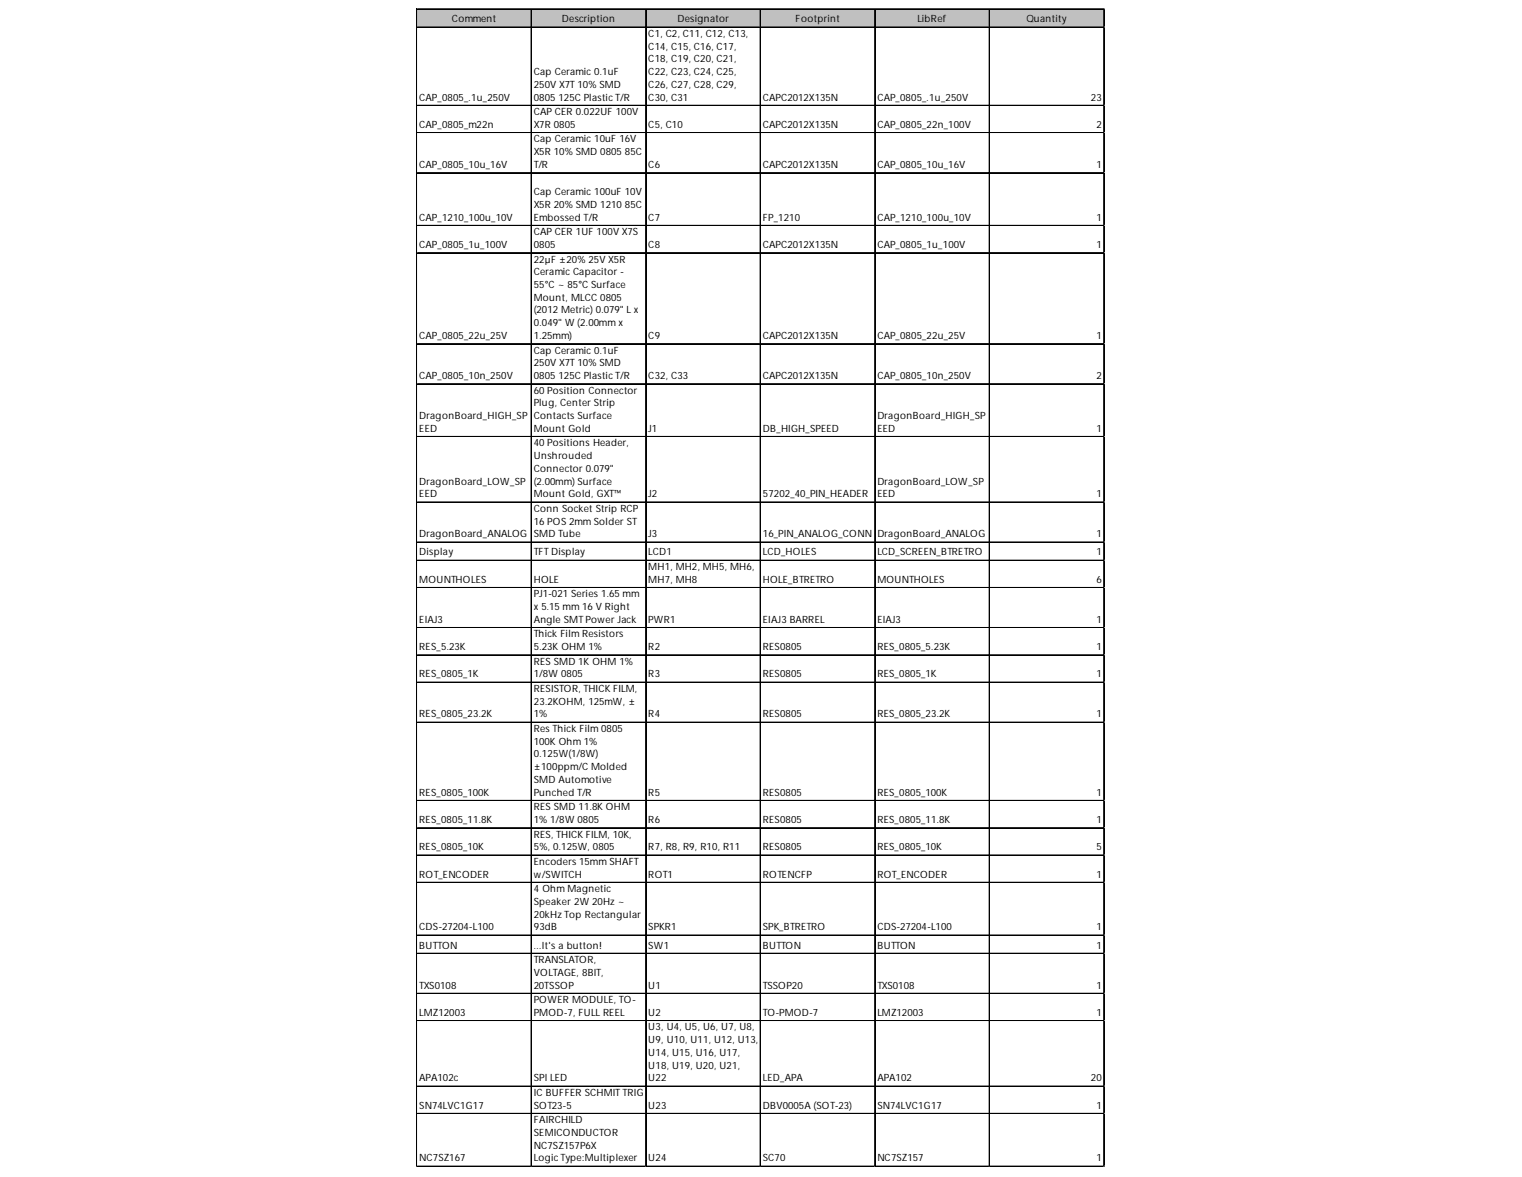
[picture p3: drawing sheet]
<svg xmlns="http://www.w3.org/2000/svg" width="279mm" height="216mm" viewBox="0 0 279 216" stroke-linecap="round" stroke-linejoin="round" font-family="sans-serif">
<defs><g id="words">
<g font-size="1.8">
<text x="83" y="4.1">Comment</text>
<text x="103.2" y="4.1">Description</text>
<text x="124.4" y="4.1">Designator</text>
<text x="146" y="4.1">Footprint</text>
<text x="168.4" y="4.1">LibRef</text>
<text x="188.4" y="4.1">Quantity</text>
<text x="119" y="6.8">C1, C2, C11, C12, C13,</text>
<text x="119" y="9.1">C14, C15, C16, C17,</text>
<text x="119" y="11.4">C18, C19, C20, C21,</text>
<text x="98" y="13.8">CapCeramic 0.1uF</text>
<text x="98" y="16.1">250VX7T10% SMD</text>
<text x="119" y="13.8">C22, C23, C24, C25,</text>
<text x="119" y="16.1">C26, C27, C28, C29,</text>
<text x="77" y="18.4">CAP_0805_.1u_250V</text>
<text x="77" y="23.5">CAP_0805_m22n</text>
<text x="98" y="18.4">0805 125CPlastic T/R</text>
<text x="98" y="21.1">CAPCER0.022UF100V</text>
<text x="98" y="23.5">X7R0805</text>
<text x="119" y="18.4">C30, C31</text>
<text x="119" y="23.5">C5, C10</text>
<text x="140" y="18.4">CAPC2012X135N</text>
<text x="140" y="23.5">CAPC2012X135N</text>
<text x="161.1" y="18.4">CAP_0805_.1u_250V</text>
<text x="161.1" y="23.5">CAP_0805_22n_100V</text>
<text x="200.3" y="18.4">23</text>
<text x="201.3" y="23.5">2</text>
<text x="98" y="26.1">CapCeramic 10uF16V</text>
<text x="98" y="28.5">X5R10% SMD0805 85C</text>
<text x="77" y="30.8">CAP_0805_10u_16V</text>
<text x="98" y="30.8">T/R</text>
<text x="98" y="35.8">CapCeramic 100uF10V</text>
<text x="119" y="30.8">C6</text>
<text x="140" y="30.8">CAPC2012X135N</text>
<text x="161.1" y="30.8">CAP_0805_10u_16V</text>
<text x="201.3" y="30.8">1</text>
<text x="77" y="40.5">CAP_1210_100u_10V</text>
<text x="98" y="38.1">X5R20% SMD1210 85C</text>
<text x="98" y="40.5">EmbossedT/R</text>
<text x="119" y="40.5">C7</text>
<text x="140" y="40.5">FP_1210</text>
<text x="161.1" y="40.5">CAP_1210_100u_10V</text>
<text x="201.3" y="40.5">1</text>
<text x="77" y="45.5">CAP_0805_1u_100V</text>
<text x="98" y="43.1">CAPCER1UF100VX7S</text>
<text x="98" y="45.5">0805</text>
<text x="119" y="45.5">C8</text>
<text x="140" y="45.5">CAPC2012X135N</text>
<text x="161.1" y="45.5">CAP_0805_1u_100V</text>
<text x="201.3" y="45.5">1</text>
<text x="98" y="48.2">22µF±20% 25VX5R</text>
<text x="98" y="50.5">Ceramic Capacitor-</text>
<text x="98" y="52.8">55°C~ 85°CSurface</text>
<text x="98" y="55.2">Mount, MLCC0805</text>
<text x="98" y="57.5">(2012 Metric) 0.079&quot; Lx</text>
<text x="98" y="59.8">0.049&quot; W(2.00mmx</text>
<text x="77" y="62.2">CAP_0805_22u_25V</text>
<text x="98" y="62.2">1.25mm)</text>
<text x="98" y="64.8">CapCeramic 0.1uF</text>
<text x="119" y="62.2">C9</text>
<text x="140" y="62.2">CAPC2012X135N</text>
<text x="161.1" y="62.2">CAP_0805_22u_25V</text>
<text x="201.3" y="62.2">1</text>
<text x="77" y="69.5">CAP_0805_10n_250V</text>
<text x="98" y="67.2">250VX7T10% SMD</text>
<text x="98" y="69.5">0805 125CPlastic T/R</text>
<text x="119" y="69.5">C32, C33</text>
<text x="140" y="69.5">CAPC2012X135N</text>
<text x="161.1" y="69.5">CAP_0805_10n_250V</text>
<text x="201.3" y="69.5">2</text>
<text x="77" y="76.9">DragonBoard_HIGH_SP</text>
<text x="98" y="72.2">60 Position Connector</text>
<text x="98" y="74.5">Plug, CenterStrip</text>
<text x="98" y="76.9">ContactsSurface</text>
<text x="161.1" y="76.9">DragonBoard_HIGH_SP</text>
<text x="77" y="79.2">EED</text>
<text x="98" y="79.2">MountGold</text>
<text x="98" y="81.9">40 PositionsHeader,</text>
<text x="119" y="79.2">J1</text>
<text x="140" y="79.2">DB_HIGH_SPEED</text>
<text x="161.1" y="79.2">EED</text>
<text x="201.3" y="79.2">1</text>
<text x="77" y="88.9">DragonBoard_LOW_SP</text>
<text x="98" y="84.2">Unshrouded</text>
<text x="98" y="86.5">Connector0.079&quot;</text>
<text x="98" y="88.9">(2.00mm)Surface</text>
<text x="161.1" y="88.9">DragonBoard_LOW_SP</text>
<text x="77" y="91.2">EED</text>
<text x="98" y="91.2">MountGold, GXT™</text>
<text x="98" y="93.9">Conn SocketStripRCP</text>
<text x="119" y="91.2">J2</text>
<text x="140" y="91.2">57202_40_PIN_HEADER</text>
<text x="161.1" y="91.2">EED</text>
<text x="201.3" y="91.2">1</text>
<text x="77" y="98.6">DragonBoard_ANALOG</text>
<text x="77" y="101.9">Display</text>
<text x="98" y="96.2">16 POS2mmSolderST</text>
<text x="98" y="98.6">SMDTube</text>
<text x="98" y="101.9">TFTDisplay</text>
<text x="119" y="98.6">J3</text>
<text x="119" y="101.9">LCD1</text>
<text x="140" y="98.6">16_PIN_ANALOG_CONN</text>
<text x="140" y="101.9">LCD_HOLES</text>
<text x="161.1" y="98.6">DragonBoard_ANALOG</text>
<text x="161.1" y="101.9">LCD_SCREEN_BTRETRO</text>
<text x="201.3" y="98.6">1</text>
<text x="201.3" y="101.9">1</text>
<text x="77" y="106.9">MOUNTHOLES</text>
<text x="98" y="106.9">HOLE</text>
<text x="119" y="104.6">MH1, MH2, MH5, MH6,</text>
<text x="119" y="106.9">MH7, MH8</text>
<text x="140" y="106.9">HOLE_BTRETRO</text>
<text x="161.1" y="106.9">MOUNTHOLES</text>
<text x="201.3" y="106.9">6</text>
<text x="98" y="109.6">PJ1-021 Series1.65 mm</text>
<text x="98" y="111.9">x 5.15 mm16 VRight</text>
<text x="77" y="114.2">EIAJ3</text>
<text x="77" y="119.3">RES_5.23K</text>
<text x="98" y="114.2">AngleSMTPowrJack</text>
<text x="98" y="116.9">ThickFilmResistors</text>
<text x="98" y="119.3">5.23KOHM1%</text>
<text x="111.2" y="114.2">e</text>
<text x="119" y="114.2">PWR1</text>
<text x="119" y="119.3">R2</text>
<text x="140" y="114.2">EIAJ3 BARREL</text>
<text x="140" y="119.3">RES0805</text>
<text x="161.1" y="114.2">EIAJ3</text>
<text x="161.1" y="119.3">RES_0805_5.23K</text>
<text x="201.3" y="114.2">1</text>
<text x="201.3" y="119.3">1</text>
<text x="77" y="124.3">RES_0805_1K</text>
<text x="98" y="121.9">RESSMD1KOHM1%</text>
<text x="98" y="124.3">1/8W0805</text>
<text x="119" y="124.3">R3</text>
<text x="140" y="124.3">RES0805</text>
<text x="161.1" y="124.3">RES_0805_1K</text>
<text x="201.3" y="124.3">1</text>
<text x="77" y="131.6">RES_0805_23.2K</text>
<text x="98" y="126.9">RESISTOR, THICKFILM,</text>
<text x="98" y="129.3">23.2KOHM, 125mW, ±</text>
<text x="98" y="131.6">1%</text>
<text x="119" y="131.6">R4</text>
<text x="140" y="131.6">RES0805</text>
<text x="161.1" y="131.6">RES_0805_23.2K</text>
<text x="201.3" y="131.6">1</text>
<text x="98" y="134.3">ResThickFilm0805</text>
<text x="98" y="136.6">100KOhm1%</text>
<text x="98" y="138.9">0.125W(1/8W)</text>
<text x="98" y="141.3">±100ppm/CMolded</text>
<text x="98" y="143.6">SMDAutomotive</text>
<text x="77" y="146">RES_0805_100K</text>
<text x="98" y="146">PunchedT/R</text>
<text x="98" y="148.6">RESSMD11.8KOHM</text>
<text x="119" y="146">R5</text>
<text x="140" y="146">RES0805</text>
<text x="161.1" y="146">RES_0805_100K</text>
<text x="201.3" y="146">1</text>
<text x="77" y="151">RES_0805_11.8K</text>
<text x="77" y="156">RES_0805_10K</text>
<text x="98" y="151">1% 1/8W0805</text>
<text x="98" y="153.6">RES, THICKFILM, 10K,</text>
<text x="98" y="156">5%, 0.125W, 0805</text>
<text x="119" y="151">R6</text>
<text x="119" y="156">R7, R8, R9, R10, R11</text>
<text x="140" y="151">RES0805</text>
<text x="140" y="156">RES0805</text>
<text x="161.1" y="151">RES_0805_11.8K</text>
<text x="161.1" y="156">RES_0805_10K</text>
<text x="201.3" y="151">1</text>
<text x="201.3" y="156">5</text>
<text x="77" y="161">ROT_ENCODER</text>
<text x="98" y="158.6">Encoders15mmSHAFT</text>
<text x="98" y="161">wS</text>
<text x="99.5" y="161">/ WITCH</text>
<text x="119" y="161">ROT1</text>
<text x="140" y="161">ROTENCFP</text>
<text x="161.1" y="161">ROT_ENCODER</text>
<text x="201.3" y="161">1</text>
<text x="98" y="163.6">4 OhmMagnetic</text>
<text x="98" y="166">Speaker2W20Hz ~</text>
<text x="77" y="170.7">CDS-27204-L100</text>
<text x="77" y="174">BUTTON</text>
<text x="98" y="168.3">20kHz TopRectangular</text>
<text x="98" y="170.7">93dB</text>
<text x="98" y="174">...It'sabutton!</text>
<text x="119" y="170.7">SPKR1</text>
<text x="119" y="174">SW1</text>
<text x="140" y="170.7">SPK_BTRETRO</text>
<text x="140" y="174">BUTTON</text>
<text x="161.1" y="170.7">CDS-27204-L100</text>
<text x="161.1" y="174">BUTTON</text>
<text x="201.3" y="170.7">1</text>
<text x="201.3" y="174">1</text>
<text x="98" y="176.7">TRANSLATOR,</text>
<text x="98" y="179">VOLTAGE, 8BIT,</text>
<text x="77" y="181.3">TXS0108</text>
<text x="98" y="181.3">20TSSOP</text>
<text x="98" y="184">POWERMODULE, TO-</text>
<text x="119" y="181.3">U1</text>
<text x="140" y="181.3">TSSOP20</text>
<text x="161.1" y="181.3">TXS0108</text>
<text x="201.3" y="181.3">1</text>
<text x="77" y="186.3">LMZ12003</text>
<text x="98" y="186.3">PMOD-7, FULLREEL</text>
<text x="119" y="186.3">U2</text>
<text x="119" y="189">U3, U4, U5, U6, U7, U8,</text>
<text x="119" y="191.3">U9, U10, U11, U12, U13,</text>
<text x="140" y="186.3">TO-PMOD-7</text>
<text x="161.1" y="186.3">LMZ12003</text>
<text x="201.3" y="186.3">1</text>
<text x="119" y="193.7">U14, U15, U16, U17,</text>
<text x="119" y="196">U18, U19, U20, U21,</text>
<text x="77" y="198.4">APA102c</text>
<text x="77" y="203.4">SN74LVC1G17</text>
<text x="98" y="198.4">SPI LED</text>
<text x="98" y="201">ICBUFFERSCHMITTRIG</text>
<text x="98" y="203.4">SOT23-5</text>
<text x="119" y="198.4">U22</text>
<text x="119" y="203.4">U23</text>
<text x="140" y="198.4">LED_APA</text>
<text x="140" y="203.4">DBV0005A (SOT-23)</text>
<text x="161.1" y="198.4">APA102</text>
<text x="161.1" y="203.4">SN74LVC1G17</text>
<text x="200.3" y="198.4">20</text>
<text x="201.3" y="203.4">1</text>
<text x="98" y="206">FAIRCHILD</text>
<text x="98" y="208.4">SEMICONDUCTOR</text>
<text x="77" y="213">NC7SZ167</text>
<text x="98" y="210.7">NC7SZ157P6X</text>
<text x="98" y="213">Logic Type:Multiplexer</text>
<text x="119" y="213">U24</text>
<text x="140" y="213">SC70</text>
<text x="161.1" y="213">NC7SZ157</text>
<text x="201.3" y="213">1</text>
</g>
</g></defs>
<path d="M76.6 1.7h126.2v3.4h-126.2z" fill="#c0c0c0"/>
<g fill="none" stroke="#000" stroke-width=".18">
<path d="M76.5 1.6v212.5M76.6 1.6v212.5M76.6 1.6h126.2M76.6 1.7h126.2M76.6 5h126.2M76.6 19.3h126.2M76.6 19.4h126.2M97.5 1.8v212.3M97.6 1.8v212.3M118.5 1.8v212.3M118.6 1.8v212.3M139.5 1.8v212.3"/>
<path d="M139.6 1.8v212.3M160.6 1.8v212.3M181.6 1.8v212.3M181.7 1.8v212.3M202.6 1.8v212.3M202.7 1.8v212.3M76.6 24.3h126.2M76.6 24.4h126.2M76.6 31.7h126.2M76.6 41.3h126.2M76.6 41.4h126.2M76.6 46.3h126.2"/>
<path d="M76.6 46.4h126.2M76.6 63h126.2M76.6 63.1h126.2M76.6 70.4h126.2M76.6 70.5h126.2M76.6 80.1h126.2M76.6 92.1h126.2M76.6 92.2h126.2M76.6 99.4h126.2M76.6 99.5h126.2M76.6 102.8h126.2M76.6 107.8h126.2"/>
<path d="M76.6 115.1h126.2M76.6 115.2h126.2M76.6 120.1h126.2M76.6 120.2h126.2M76.6 125.1h126.2M76.6 125.2h126.2M76.6 132.5h126.2M76.6 146.8h126.2M76.6 146.9h126.2M76.6 151.8h126.2M76.6 151.9h126.2M76.6 156.8h126.2"/>
<path d="M76.6 156.9h126.2M76.6 161.8h126.2M76.6 161.9h126.2M76.6 171.5h126.2M76.6 171.6h126.2M76.6 174.8h126.2M76.6 174.9h126.2M76.6 182.2h126.2M76.6 182.3h126.2M76.6 187.2h126.2M76.6 187.3h126.2M76.6 199.2h126.2"/>
<path d="M76.6 199.3h126.2M76.6 204.2h126.2M76.6 204.3h126.2M76.6 213.9h126.2M76.6 214h126.2"/>
</g>
<path d="M76.5 214.1h.1" fill="none" stroke="#d4d4d4" stroke-width=".18"/>
<path d="M76.5 214.1h.1z" fill="#d4d4d4"/>
<path d="M97.5 214.1h.1" fill="none" stroke="#d4d4d4" stroke-width=".18"/>
<path d="M97.5 214.1h.2z" fill="#d4d4d4"/>
<path d="M118.5 214.1h.1" fill="none" stroke="#d4d4d4" stroke-width=".18"/>
<path d="M118.5 214.1h.2z" fill="#d4d4d4"/>
<path d="M139.5 214.1h.1" fill="none" stroke="#d4d4d4" stroke-width=".18"/>
<path d="M139.5 214.1h.2z" fill="#d4d4d4"/>
<path d="M160.6 214.1h.1" fill="none" stroke="#d4d4d4" stroke-width=".18"/>
<path d="M160.6 214.1h.1z" fill="#d4d4d4"/>
<path d="M181.6 214.1h.1" fill="none" stroke="#d4d4d4" stroke-width=".18"/>
<path d="M181.6 214.1h.1z" fill="#d4d4d4"/>
<path d="M202.6 214.1h.1" fill="none" stroke="#d4d4d4" stroke-width=".18"/>
<path d="M202.6 214.1h.2z" fill="#d4d4d4"/>
<path d="M202.8 1.6h.1" fill="none" stroke="#d4d4d4" stroke-width=".18"/>
<path d="M202.8 1.6v.2z" fill="#d4d4d4"/>
<path d="M202.8 5h.1" fill="none" stroke="#d4d4d4" stroke-width=".18"/>
<path d="M202.8 5v.1z" fill="#d4d4d4"/>
<path d="M202.8 19.3h.1" fill="none" stroke="#d4d4d4" stroke-width=".18"/>
<path d="M202.8 19.3v.2z" fill="#d4d4d4"/>
<path d="M202.8 24.3h.1" fill="none" stroke="#d4d4d4" stroke-width=".18"/>
<path d="M202.8 24.3v.2z" fill="#d4d4d4"/>
<path d="M202.8 31.7h.1" fill="none" stroke="#d4d4d4" stroke-width=".18"/>
<path d="M202.8 31.7v.1z" fill="#d4d4d4"/>
<path d="M202.8 41.3h.1" fill="none" stroke="#d4d4d4" stroke-width=".18"/>
<path d="M202.8 41.3v.2z" fill="#d4d4d4"/>
<path d="M202.8 46.3h.1" fill="none" stroke="#d4d4d4" stroke-width=".18"/>
<path d="M202.8 46.3v.2z" fill="#d4d4d4"/>
<path d="M202.8 63h.1" fill="none" stroke="#d4d4d4" stroke-width=".18"/>
<path d="M202.8 63v.2z" fill="#d4d4d4"/>
<path d="M202.8 70.4h.1" fill="none" stroke="#d4d4d4" stroke-width=".18"/>
<path d="M202.8 70.4v.1z" fill="#d4d4d4"/>
<path d="M202.8 80.1h.1" fill="none" stroke="#d4d4d4" stroke-width=".18"/>
<path d="M202.8 80.1v.1z" fill="#d4d4d4"/>
<path d="M202.8 92.1h.1" fill="none" stroke="#d4d4d4" stroke-width=".18"/>
<path d="M202.8 92.1v.1z" fill="#d4d4d4"/>
<path d="M202.8 99.4h.1" fill="none" stroke="#d4d4d4" stroke-width=".18"/>
<path d="M202.8 99.4v.2z" fill="#d4d4d4"/>
<path d="M202.8 102.8h.1" fill="none" stroke="#d4d4d4" stroke-width=".18"/>
<path d="M202.8 102.8v.1z" fill="#d4d4d4"/>
<path d="M202.8 107.8h.1" fill="none" stroke="#d4d4d4" stroke-width=".18"/>
<path d="M202.8 107.8v.1z" fill="#d4d4d4"/>
<path d="M202.8 115.1h.1" fill="none" stroke="#d4d4d4" stroke-width=".18"/>
<path d="M202.8 115.1v.2z" fill="#d4d4d4"/>
<path d="M202.8 120.1h.1" fill="none" stroke="#d4d4d4" stroke-width=".18"/>
<path d="M202.8 120.1v.2z" fill="#d4d4d4"/>
<path d="M202.8 125.1h.1" fill="none" stroke="#d4d4d4" stroke-width=".18"/>
<path d="M202.8 125.1v.2z" fill="#d4d4d4"/>
<path d="M202.8 132.5h.1" fill="none" stroke="#d4d4d4" stroke-width=".18"/>
<path d="M202.8 132.5v.1z" fill="#d4d4d4"/>
<path d="M202.8 146.8h.1" fill="none" stroke="#d4d4d4" stroke-width=".18"/>
<path d="M202.8 146.8v.2z" fill="#d4d4d4"/>
<path d="M202.8 151.8h.1" fill="none" stroke="#d4d4d4" stroke-width=".18"/>
<path d="M202.8 151.8v.2z" fill="#d4d4d4"/>
<path d="M202.8 156.8h.1" fill="none" stroke="#d4d4d4" stroke-width=".18"/>
<path d="M202.8 156.8v.2z" fill="#d4d4d4"/>
<path d="M202.8 161.8h.1" fill="none" stroke="#d4d4d4" stroke-width=".18"/>
<path d="M202.8 161.8v.2z" fill="#d4d4d4"/>
<path d="M202.8 171.5h.1" fill="none" stroke="#d4d4d4" stroke-width=".18"/>
<path d="M202.8 171.5v.2z" fill="#d4d4d4"/>
<path d="M202.8 174.8h.1" fill="none" stroke="#d4d4d4" stroke-width=".18"/>
<path d="M202.8 174.8v.2z" fill="#d4d4d4"/>
<path d="M202.8 182.2h.1" fill="none" stroke="#d4d4d4" stroke-width=".18"/>
<path d="M202.8 182.2v.2z" fill="#d4d4d4"/>
<path d="M202.8 187.2h.1" fill="none" stroke="#d4d4d4" stroke-width=".18"/>
<path d="M202.8 187.2v.2z" fill="#d4d4d4"/>
<path d="M202.8 199.2h.1" fill="none" stroke="#d4d4d4" stroke-width=".18"/>
<path d="M202.8 199.2v.2z" fill="#d4d4d4"/>
<path d="M202.8 204.2h.1" fill="none" stroke="#d4d4d4" stroke-width=".18"/>
<path d="M202.8 204.2v.2z" fill="#d4d4d4"/>
<path d="M202.8 213.9h.1" fill="none" stroke="#d4d4d4" stroke-width=".18"/>
<path d="M202.8 213.9v.2z" fill="#d4d4d4"/>
<use href="#words"/>
</svg>
